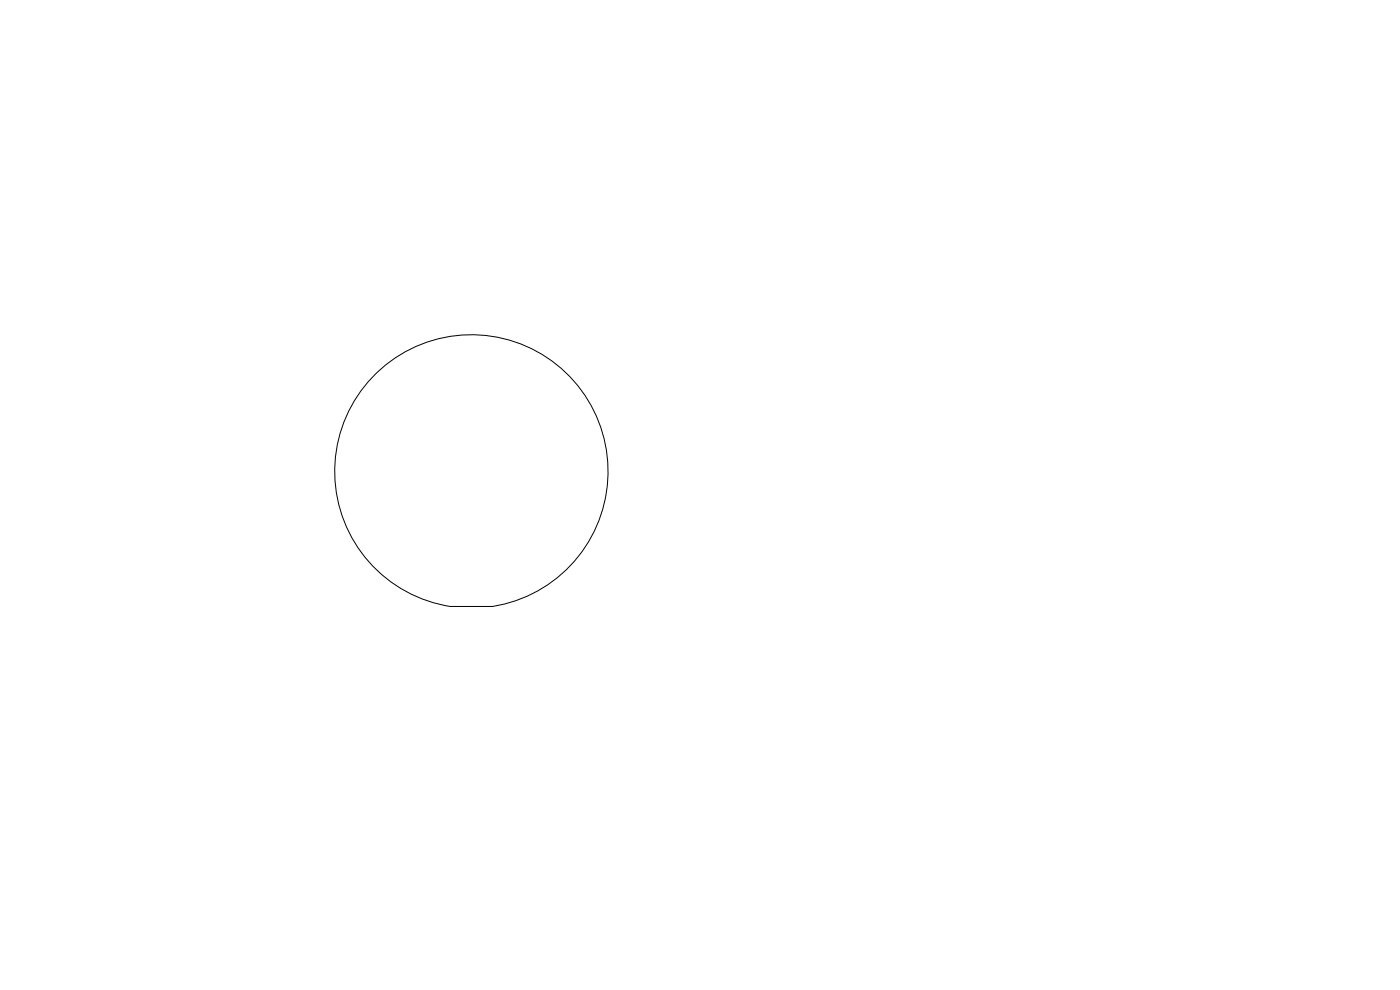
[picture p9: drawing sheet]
<svg xmlns="http://www.w3.org/2000/svg" width="297mm" height="210mm" viewBox="0 0 297 210" stroke-linecap="round" stroke-linejoin="round" font-family="sans-serif">
<circle cx="100" cy="100" r="29" fill="none" stroke="#000" stroke-width=".21"/>
</svg>
